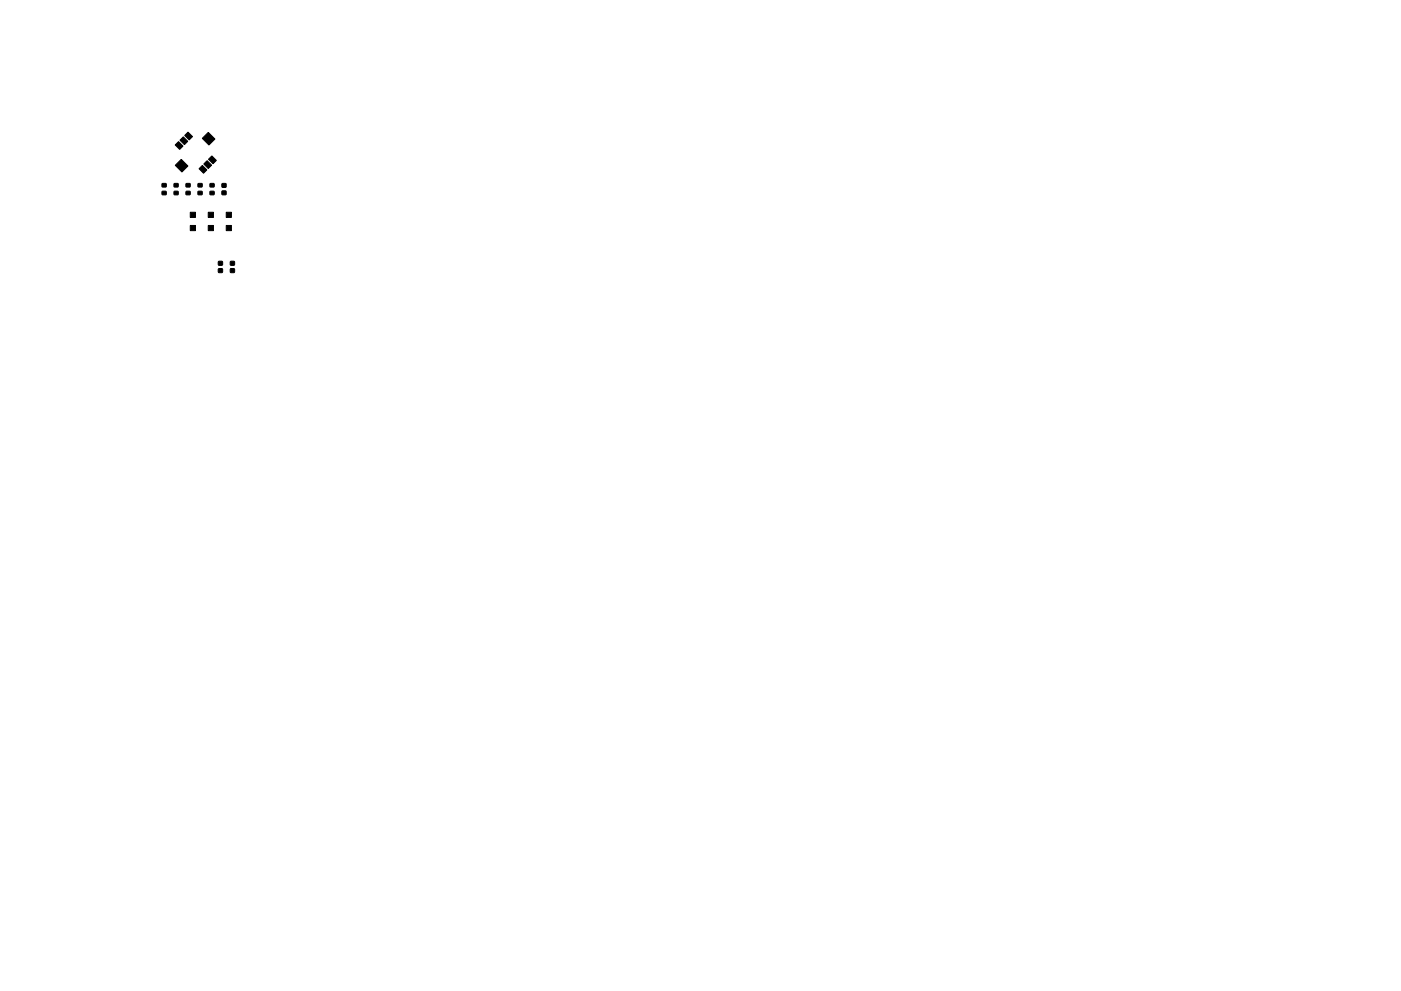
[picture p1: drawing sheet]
<svg xmlns="http://www.w3.org/2000/svg" width="297mm" height="210mm" viewBox="0 0 297 210" stroke-linecap="round" stroke-linejoin="round" font-family="sans-serif">
<g fill="#000" stroke="#000" stroke-width=".21">
<path d="M34.4 39l.8-.1v.7l-.8 .1zM36.9 39l.8-.1 .1 .7-.9 .1zM37.1 30.7l.7-.7 1 1-.7 .7zM38.9 29l.9 1-.7 .7-1-1zM38.4 33.8l1.4 1.4-1.2 1.3-1.4-1.4zM39.5 39l.8-.1v.7l-.8 .1zM39.2 28.7l.7-.7 .9 1-.7 .7zM42 39l.8-.1v.7l-.8 .1zM42.2 35.8l.7-.7 1 1-.7 .7zM43.9 34.1l1 .9-.7 .8-1-1zM44.5 39l.9-.1v.7l-.8 .1zM44.2 28.1l1.4 1.4-1.3 1.3-1.4-1.4z"/>
<path d="M44.2 33.8l.7-.7 1 .9-.7 .7zM47.1 39h.8v.7h-.8zM34.4 40.6h.8v.7h-.8zM36.9 40.6h.8l.1 .7h-.9zM39.5 40.6h.8v.7h-.8zM40.3 47.8h1.1v1.1h-1.1zM40.3 45h1.1v1.1h-1.1zM42 40.6h.8v.7h-.8zM44.2 47.8h1.1v1.1h-1.1zM44.2 45h1.1v1.1h-1.1zM44.5 40.6h.9v.7h-.8zM46.3 55.5h.8v.7h-.8z"/>
<path d="M46.3 57h.8v.8h-.8zM47.1 40.5h.8v.8h-.8zM48 47.8h1.1v1.1h-1.1zM48 45h1.1v1.1h-1.1zM48.9 57h.8v.8h-.8zM48.9 55.5h.8v.7h-.8z"/>
</g>
</svg>
